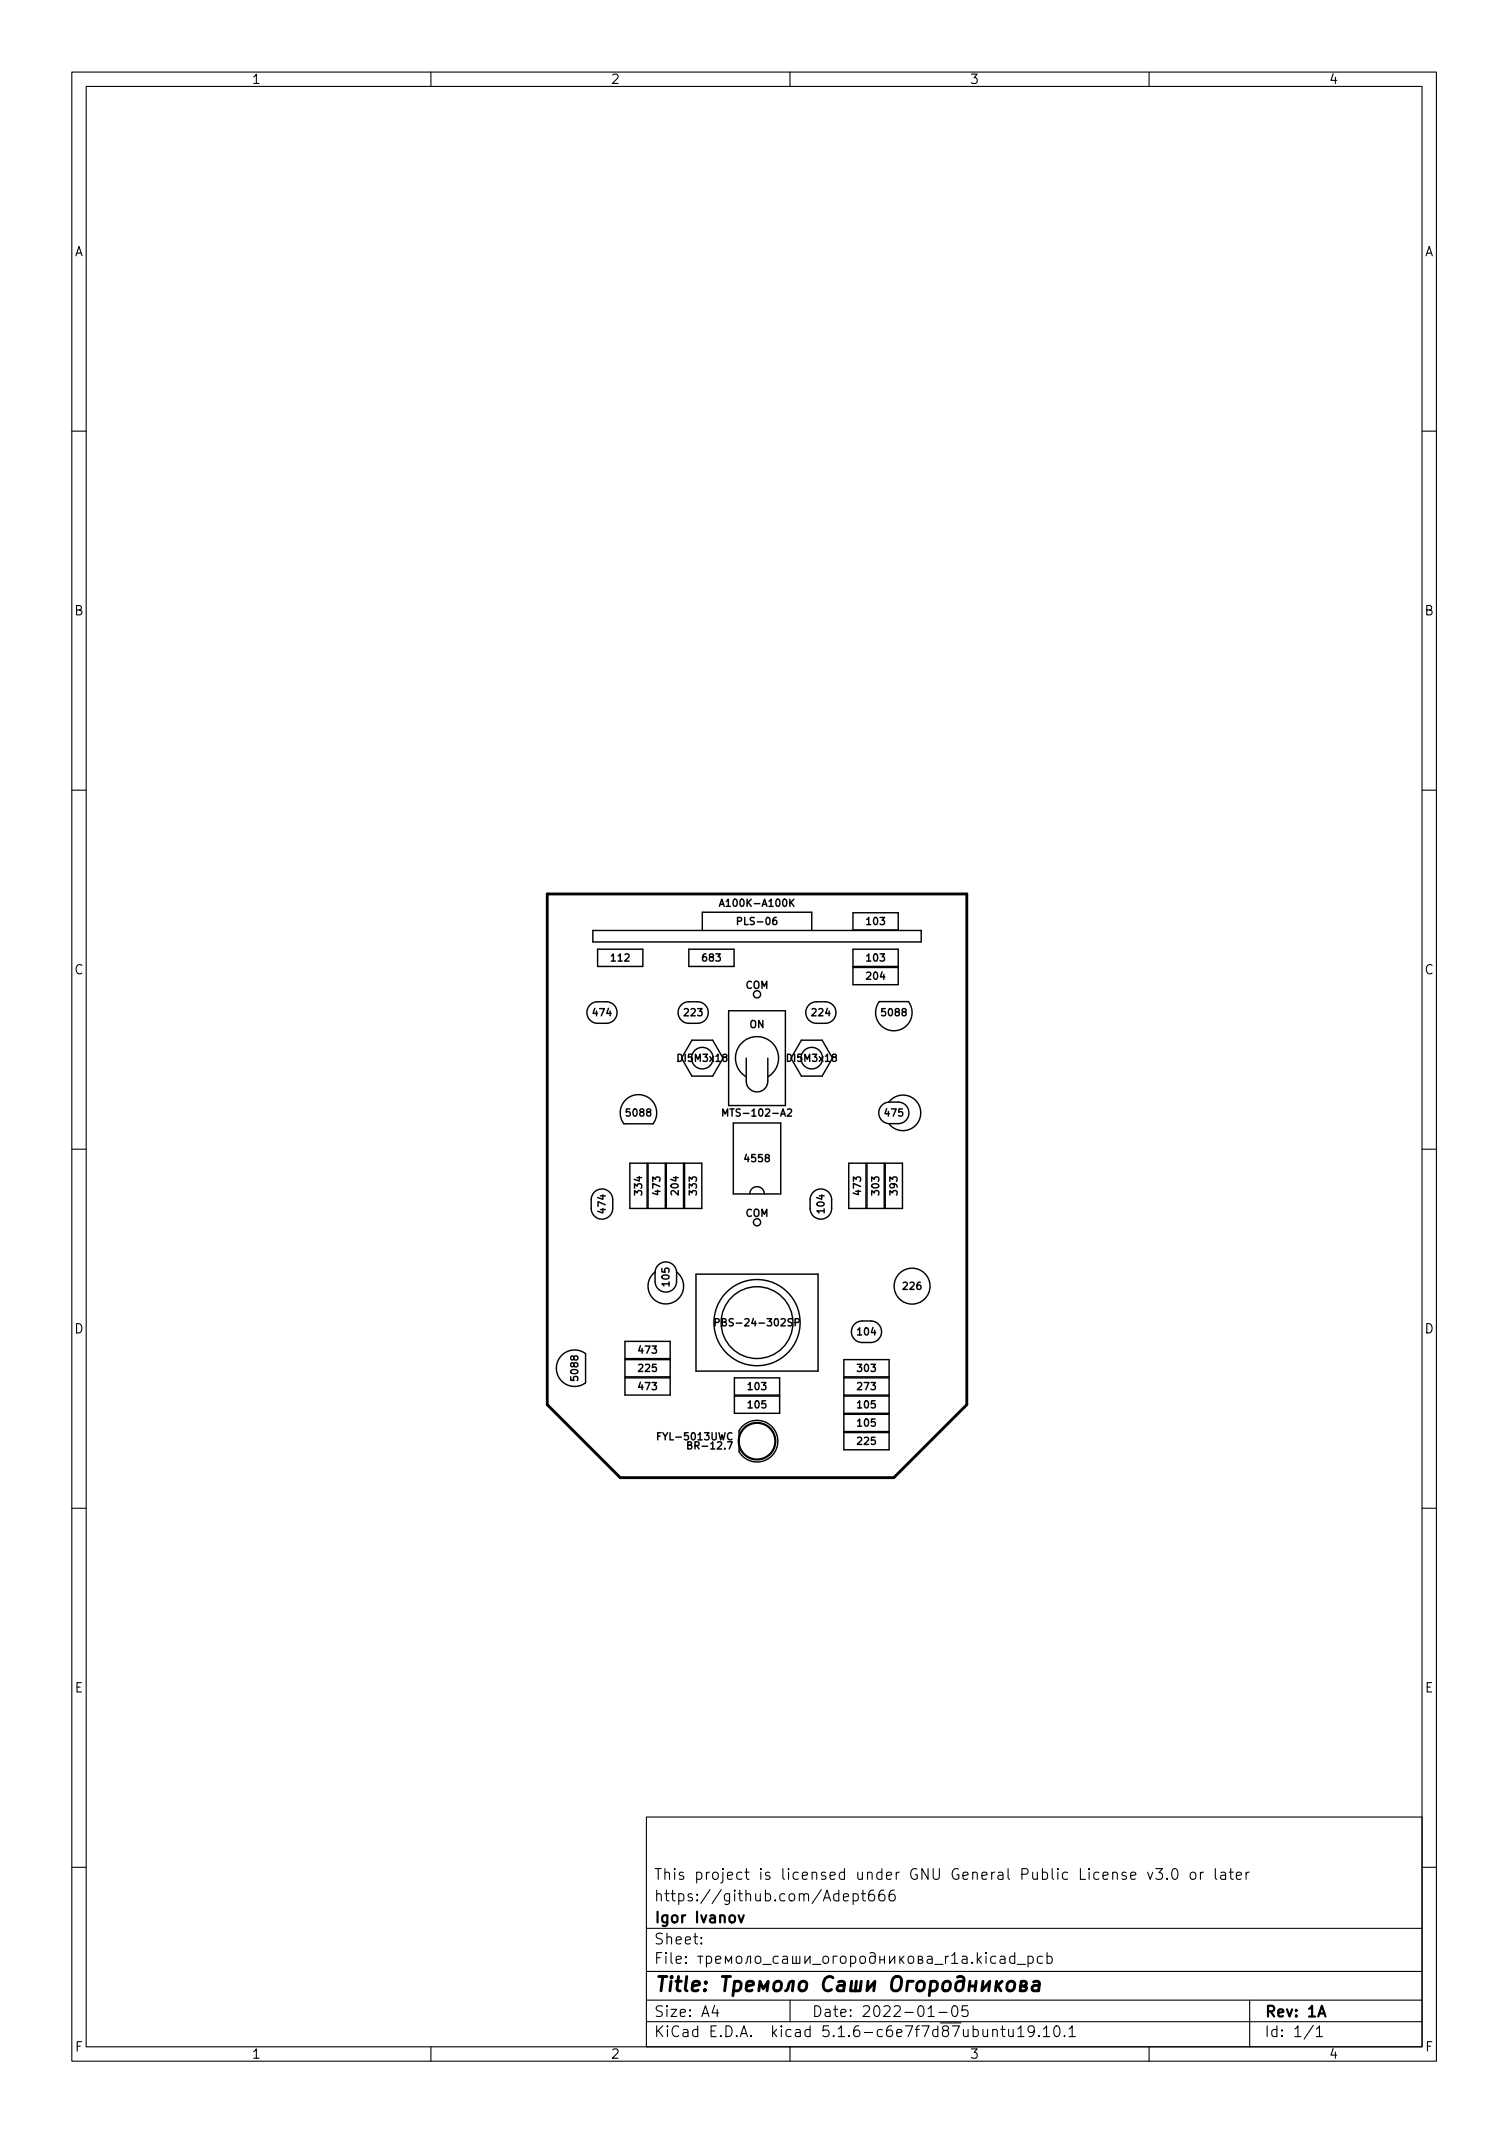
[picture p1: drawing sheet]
<svg xmlns="http://www.w3.org/2000/svg" width="210mm" height="297mm" viewBox="0 0 210 297" stroke-linecap="round" stroke-linejoin="round" font-family="sans-serif">
<defs><g id="words">
<text font-size="2.8" x="91" y="277.3">Title:</text>
<g font-size="2.1">
<text x="91" y="261.8">This project is licensed under GNU General Public License v3.0 or later</text>
<text x="91" y="267.8">Igor Ivanov</text>
<text x="91" y="264.8">https://github.com/Adept666</text>
<text x="91" y="273.5">File: ___r1a.kicad_pcb</text>
<text x="91" y="270.8">Sheet:</text>
<text x="91" y="280.9">Size: A4</text>
<text x="113" y="280.9">Date: 2022-01-05</text>
<text x="176" y="280.9">Rev: 1A</text>
<text x="91" y="283.7">KiCad E.D.A. kicad 5.1.6-c6e7f7d87ubuntu19.10.1</text>
<text x="176" y="283.7">Id: 1/1</text>
</g>
<g font-size="1.8">
<text x="35" y="11.7">1</text>
<text x="85" y="11.7">2</text>
<text x="135" y="11.7">3</text>
<text x="185" y="11.7">4</text>
<text x="10.3" y="35.7">A</text>
<text x="198.4" y="35.7">A</text>
<text x="10.3" y="85.7">B</text>
<text x="198.4" y="85.7">B</text>
<text x="10.3" y="135.7">C</text>
<text x="198.4" y="135.7">C</text>
<text x="10.3" y="185.7">D</text>
<text x="198.4" y="185.7">D</text>
<text x="10.4" y="235.7">E</text>
<text x="198.4" y="235.7">E</text>
<text x="10.4" y="285.7">F</text>
<text x="35" y="286.7">1</text>
<text x="85" y="286.7">2</text>
<text x="135" y="286.7">3</text>
<text x="185" y="286.7">4</text>
<text x="198.5" y="285.7">F</text>
</g>
<g font-size="1.4">
<text x="100.8" y="126.3">A100K-A100K</text>
<text x="103" y="128.8">PLS-06</text>
<text x="120.8" y="128.8">103</text>
<text x="85.2" y="133.9">112</text>
<text x="97.9" y="133.9">683</text>
<text x="103.8" y="137.7">COM</text>
<text x="120.8" y="133.9">103</text>
<text x="120.8" y="136.4">204</text>
<text x="82.7" y="141.5">474</text>
<text x="95.4" y="141.5">223</text>
<text x="104.4" y="143.2">ON</text>
<text x="113.1" y="141.5">224</text>
<text x="122.9" y="141.5">5088</text>
<text x="94.6" y="147.9">DI5M3x18</text>
<text x="109.8" y="147.9">DI5M3x18</text>
<text x="87.4" y="155.5">5088</text>
<text x="101.4" y="155.5">MTS-102-A2</text>
<text x="123.3" y="155.5">475</text>
<text x="103.9" y="161.8">4558</text>
<text x="89.4" y="166.3" transform="rotate(-90 89.4 166.3)">334</text>
<text x="91.9" y="166.3" transform="rotate(-90 91.9 166.3)">473</text>
<text x="94.5" y="166.3" transform="rotate(-90 94.5 166.3)">204</text>
<text x="97" y="166.3" transform="rotate(-90 97 166.3)">333</text>
<text x="119.9" y="166.3" transform="rotate(-90 119.9 166.3)">473</text>
<text x="122.4" y="166.3" transform="rotate(-90 122.4 166.3)">303</text>
<text x="125" y="166.3" transform="rotate(-90 125 166.3)">393</text>
<text x="84.3" y="168.8" transform="rotate(-90 84.3 168.8)">474</text>
<text x="103.8" y="169.4">COM</text>
<text x="114.8" y="168.8" transform="rotate(-90 114.8 168.8)">104</text>
<text x="93.2" y="179" transform="rotate(-90 93.2 179)">105</text>
<text x="125.8" y="179.6">226</text>
<text x="100.6" y="184.7">PBS-24-302SP</text>
<text x="119.5" y="186">104</text>
<text x="89" y="191">225</text>
<text x="89" y="188.5">473</text>
<text x="119.5" y="191">303</text>
<text x="80.5" y="192.1" transform="rotate(-90 80.5 192.1)">5088</text>
<text x="89" y="193.6">473</text>
<text x="104.2" y="196.1">105</text>
<text x="104.2" y="193.6">103</text>
<text x="119.5" y="193.6">273</text>
<text x="119.5" y="196.1">105</text>
<text x="92.7" y="200.6">FYL-5013UWC</text>
<text x="97" y="201.8">BR-12.7</text>
<text x="119.5" y="201.2">225</text>
<text x="119.5" y="198.7">105</text>
</g>
</g></defs>
<g fill="none" stroke="#000" stroke-width=".15">
<path d="M10 10h190v277h-190zM12 12h186v273h-186zM60 10v2M110 10v2M160 10v2M10 60h2M198 60h2M10 110h2M198 110h2M10 160h2M198 160h2M10 210h2"/>
<path d="M198 210h2M90 253h108v32h-108zM10 260h2M90 278.5h108M90 274.5h108M90 268.5h108M97.7 270.6v.1l-.1-.1h.1v.1M97.7 269.8v.1h-.1l.1-.1v.1M99.5 279.2l-.3 1.1h.9M99.9 279.8v1M110 278.5v3M112.1 272.4v1l.7-1v1"/>
<path d="M113.2 273.6h1.1M114.7 272.5a.41 .41 0 0 1 .7 .2v.4a.41 .41 0 0 1-.4 .3 .41 .41 0 0 1-.4-.3v-.4zM116.6 272.4h-.6v1M117.2 272.5a.41 .41 0 0 1 .6 .2v.4a.41 .41 0 0 1-.4 .3 .41 .41 0 0 1-.4-.3v-.4zM117.4 264.2l.8-.1-.1-.3-.4-.1-.3 .2 .1 .7 .2 .1 .4-.1M118.4 272.5l.5-.1 .3 .3v.4l-.2 .2-.1 .1-.5-.1M118.4 272.4v1.5M118.8 263.8l.4-.1 .3 .3v.4l-.1 .2-.2 .1-.4-.1M118.8 263.7v1.5M119.9 272.5a.41 .41 0 0 1 .6 .2v.4a.41 .41 0 0 1-.4 .3 .41 .41 0 0 1-.4-.3v-.4zM119.9 263.7h.6M120.2 263.2v1.3v.1l.3 .1"/>
<path d="M121.2 272l.4-.1 .2 .2 .1 1a.41 .41 0 0 1-.4 .3 .41 .41 0 0 1-.4-.3v-.4l.1-.2 .5-.1 .2 .2M121.7 263.2a.59 .59 0 0 0-.8 .7v.5l.2 .2 .4 .1 .2-.1 .1-.5-.1-.2-.5-.1-.3 .3M122.5 272.9h.7M122.5 272.4v1M123.1 263.2a.59 .59 0 0 0-.7 .7v.5l.1 .2 .4 .1 .3-.1v-.5l-.1-.2-.4-.1-.3 .3M123.2 272.4v1M123.9 272.4v1l.7-1v1M124.5 263.2a.59 .59 0 0 0-.7 .7v.5l.1 .2 .5 .1 .2-.1 .1-.5-.2-.2-.4-.1-.3 .3M125.3 272.4v1M125.4 272.8l.5 .6M125.9 272.4l-.6 .6M126.6 272.5a.41 .41 0 0 1 .6 .2v.4a.41 .41 0 0 1-.4 .3 .41 .41 0 0 1-.4-.3v-.4z"/>
<path d="M127.9 272.9l.5-.1v-.1v-.2l-.5-.1v1h.4l.1-.1 .1-.2-.1-.1-.2-.1M129.2 272.5l.1-.1 .4 .1 .1 .9M129.8 272.8h-.5a.29 .29 0 0 0-.2 .3 .29 .29 0 0 0 .2 .3l.5-.1M130.2 273.6h1.1M131.7 272.4v1M132.1 272.4l-.3 .1-.1 .2M132.5 272.3l.4-.4v1.5M132.5 273.4h.9M132.7 279.5a.36 .36 0 0 1 .3-.2 .36 .36 0 0 1 .3 .3 .77 .77 0 0 1-.4 1.2 .91 .91 0 0 1-.2-1.3zM134 272.5l.2-.1 .4 .1 .1 .9M134.7 272.8h-.5a.29 .29 0 0 0-.3 .3 .29 .29 0 0 0 .3 .3l.5-.1M134.7 279.3h-.7l-.1 .7 .3-.1 .5 .1 .1 .2-.1 .5-.2 .1h-.3l-.3-.1"/>
<path d="M135.4 273.3v.1l-.1-.1h.1v.1M136.1 271.9v1.5M136.2 272.8l.5 .6M136.7 272.4l-.6 .6M137.3 271.9l-.1 .1 .1 .1 .1-.1-.1-.1v.2M137.3 272.4v1M138.7 272.5l-.5-.1-.3 .3v.4l.2 .2 .1 .1 .5-.1M139.3 272.5l.1-.1 .5 .1v.9M139.9 272.8h-.5a.29 .29 0 0 0-.2 .3 .29 .29 0 0 0 .2 .3l.5-.1M141.3 272.5l-.4-.1-.3 .3v.4l.1 .2 .2 .1 .4-.1M141.3 271.9v1.5M141.7 273.6h1.1"/>
<path d="M143.2 272.5l.4-.1 .3 .3v.4l-.2 .2-.1 .1-.4-.1M143.2 272.4v1.5M145.2 272.5l-.5-.1-.3 .3v.4l.2 .2 .1 .1 .5-.1M145.8 272.5l.4-.1 .3 .3v.4l-.1 .2-.2 .1-.4-.1M145.8 271.9v1.5M157.4 261.2l.8-.1-.1-.3-.4-.1-.3 .2 .1 .7 .2 .1 .4-.1M159.8 260.7l.4 1 .3-1M160.9 260.2h1l-.5 .6a.41 .41 0 0 1 .5 .3v.3l-.2 .2-.5 .1-.3-.1M162.5 261.6h.1l-.1 .1-.1-.1h.1v.1M163.3 260.4a.36 .36 0 0 1 .4-.2 .36 .36 0 0 1 .2 .3 .77 .77 0 0 1-.4 1.2 .91 .91 0 0 1-.2-1.3zM165.9 260.8a.41 .41 0 0 1 .6 .2v.4a.41 .41 0 0 1-.4 .3 .41 .41 0 0 1-.4-.3v-.4zM167.2 260.7v1"/>
<path d="M167.6 260.7l-.3 .1-.1 .2M169.2 260.2v1.3l.2 .2M170 260.8l.2-.1 .4 .1 .1 .9M170.7 261.1h-.5a.29 .29 0 0 0-.3 .3 .29 .29 0 0 0 .3 .3l.5-.1M171.2 260.7h.5M171.4 260.2v1.3v.1l.3 .1M172.2 261.2l.7-.1-.1-.3-.4-.1-.2 .2v.7l.2 .1 .4-.1M173.5 260.7v1M173.9 260.7l-.2 .1-.2 .2M174 278.5v6.5M198 260h2M60 285v2"/>
<path d="M90 281.5h108M110 285v2M129.2 280.8h.9M130.7 280.2h1.2M138.2 282.8a.37 .37 0 0 1 .7 0v.8M139.4 282.6h.5M139.6 282.1v1.3l.1 .1 .2 .1M140.4 282.6l.1 .9a.41 .41 0 0 0 .6 0M141.1 282.6v1M141.7 282.5l.5-.4v1.5M141.7 283.6h.9M144 282.8l-.3 .2h-.4l-.1-.2v-.4l.1-.2 .4-.1 .2 .2a.99 .99 0 0 1-.3 1.3h-.3"/>
<path d="M144.7 283.5v.1l-.1-.1h.1v.1M145.3 282.5l.4-.4v1.5M145.3 283.6h.9M146.9 282.2a.36 .36 0 0 1 .6 .2 .77 .77 0 0 1-.4 1.2 1 1 0 0 1-.2-1.4zM148.2 283.5h.1l-.1 .1v-.1v.1M148.9 282.5l.4-.4v1.5M148.9 283.6h.8M160 285v2M182.9 282l-1.3 2M183.3 282.5l.4-.4v1.5M183.3 283.6h.9"/>
</g>
<path d="M102.8 266.7l.4 1 .4-1M183.6 280.8l.5-1.5 .5 1.5" fill="none" stroke="#000" stroke-width=".3"/>
<g fill="none" stroke="#000" stroke-width=".4">
<path d="M76.2 124.5h58.4v71.1l-10.1 10.2h-38.1l-10.2-10.2zM100.6 275.2h1.1M101.1 275.2l-.2 2M102.3 276l.2-.1 .6 .1 .1 .3-.1 .6a.66 .66 0 0 1-1 .2M102.3 275.9l-.2 2M103.9 276.6l1-.2v-.4l-.2-.1-.6 .1-.1 .2-.1 .8 .1 .1 .1 .1 .6-.1M105.7 277.2l.1-1.3 .5 1.1 .7-1.1-.2 1.3M107.9 276.1a.52 .52 0 0 1 .5-.2 .52 .52 0 0 1 .4 .4v.6a.55 .55 0 0 1-.6 .4 .55 .55 0 0 1-.5-.4zM109.4 277.2l.3-.2 .3-1 .5-.1-.2 1.3M111.4 276.1a.52 .52 0 0 1 .5-.2 .52 .52 0 0 1 .5 .4l-.1 .6a.55 .55 0 0 1-.5 .4 .55 .55 0 0 1-.6-.4zM116 275.4a.8 .8 0 0 0-.9-.1 .8 .8 0 0 0-.4 .8 .76 .76 0 0 0 .1 .9 .76 .76 0 0 0 .9 .1h.1M116.8 276l.2-.1 .5 .1 .1 .2-.1 1"/>
<path d="M117.6 276.4l-.7 .1a.4 .4 0 0 0-.3 .3 .4 .4 0 0 0 .2 .4l.7-.1M118.6 275.9l-.2 1.3h1.4l.1-1.3M119.3 275.9l-.2 1.3M120.9 275.9l-.2 1.3 1.1-1.3-.1 1.3M124.4 275.5a.69 .69 0 0 1 1.1 0 1.66 1.66 0 0 1-.4 1.6l-.2 .1-.6-.1a1.5 1.5 0 0 1 .1-1.6zM127.2 275.9h-.8l-.2 1.3M127.8 276.1a.52 .52 0 0 1 .5-.2 .52 .52 0 0 1 .4 .4v.6a.55 .55 0 0 1-.6 .4 .55 .55 0 0 1-.5-.4zM129.6 276l.2-.1 .6 .1 .1 .3v.6a.66 .66 0 0 1-1 .2M129.6 275.9l-.2 2M131.4 276.1a.52 .52 0 0 1 .5-.2 .52 .52 0 0 1 .5 .4l-.1 .6a.55 .55 0 0 1-.5 .4 .55 .55 0 0 1-.6-.4zM133.3 275.3l.6-.1 .3 .2v.2l-.1 1.3a.55 .55 0 0 1-.5 .4 .55 .55 0 0 1-.6-.4l.1-.6a.64 .64 0 0 1 1.1-.2M135 276.6h.8"/>
<path d="M135.1 275.9l-.2 1.3M135.9 275.9l-.1 1.3M136.9 275.9l-.2 1.3 1.1-1.3-.1 1.3M138.8 275.9l-.2 1.3M138.9 276.5l.5 .7M139.5 275.9l-.8 .8M140.4 276.1a.52 .52 0 0 1 .5-.2 .52 .52 0 0 1 .4 .4l-.1 .6a.55 .55 0 0 1-.5 .4 .55 .55 0 0 1-.5-.4zM142.1 276.6l.7-.1 .1-.3v-.2l-.2-.1h-.5l-.2 1.3h.6l.2-.1 .1-.2v-.2l-.3-.1M143.9 276l.2-.1 .6 .1v.2l-.1 1M144.7 276.4l-.7 .1a.4 .4 0 0 0-.3 .3 .4 .4 0 0 0 .2 .4l.7-.1"/>
</g>
<g fill="none" stroke="#000" stroke-width=".2">
<path d="M82.2 139.9l.8-.4h1.4a1.5 1.5 0 0 1 1.5 1.5 1.5 1.5 0 0 1-1.5 1.5h-1.2a1.5 1.5 0 0 1-1.4-.9 1.5 1.5 0 0 1 .4-1.7zM82.5 129.6h45.8v1.6h-45.8zM83.2 132.2h6.3v2.4h-6.3zM94.9 139.9l.8-.4h1.4a1.5 1.5 0 0 1 1.5 1.5 1.5 1.5 0 0 1-1.5 1.5h-1.2a1.5 1.5 0 0 1-1.4-.9 1.5 1.5 0 0 1 .4-1.7zM95.9 132.2h6.3v2.4h-6.3zM97.8 129.6v-2.6h15.2v2.6M100.2 126.2l.3-1 .3 1M100.3 125.9h.4M110.1 125.6l.5 .6M110.6 125.2l-.6 .6M112.6 139.9l.8-.4h1.5a1.5 1.5 0 0 1 1.5 1.5 1.5 1.5 0 0 1-1.5 1.5h-1.2a1.5 1.5 0 0 1-1.4-.9 1.5 1.5 0 0 1 .3-1.7zM118.8 132.2h6.3v2.4h-6.3z"/>
<path d="M118.8 127.1h6.3v2.4h-6.3zM118.8 134.7h6.3v2.4h-6.3zM122.4 139.5h4.1a2.54 2.54 0 0 1-.3 3.4 2.54 2.54 0 0 1-3.4 0 2.54 2.54 0 0 1-.4-3.4zM87.2 153.1a2.54 2.54 0 0 1 3.4 0 2.54 2.54 0 0 1 .3 3.4h-4a2.54 2.54 0 0 1 .3-3.4zM96.3 144.9h2.9l1.5 2.5-1.5 2.5h-2.9l-1.4-2.5zM100.6 155.4v-1l.4 .7 .3-.7v1M101.5 140.8h7.9v13.2h-7.9zM102.1 156.4h6.6v9.9h-6.6zM103.9 147.4v3.2a1.5 1.5 0 0 0 1.5 1.5 1.5 1.5 0 0 0 1.5-1.5v-3.2M103.9 150a3 3 0 0 1-.8-4.6 3 3 0 0 1 4.6 0 3 3 0 0 1-.8 4.6M109.6 154.5l.4-.1 .2 .3-.6 .7h.6M111.6 144.9h2.9l1.4 2.5-1.4 2.5h-2.9l-1.5-2.5z"/>
<path d="M122.8 153.9l.8-.4h1.5a1.5 1.5 0 0 1 1.5 1.5 1.5 1.5 0 0 1-1.5 1.5h-1.2a1.5 1.5 0 0 1-1.4-.9 1.5 1.5 0 0 1 .3-1.7zM123.8 153.5a2.48 2.48 0 0 1 3.6-.4 2.48 2.48 0 0 1 0 3.7 2.48 2.48 0 0 1-3.6-.3M82.8 166a1.5 1.5 0 0 1 1.6-.3 1.5 1.5 0 0 1 .9 1.4v1.2a1.5 1.5 0 0 1-1.5 1.5 1.5 1.5 0 0 1-1.5-1.5v-1.5zM87.7 162h2.4v6.3h-2.4zM90.2 162h2.4v6.3h-2.4zM91.2 177.1a2.48 2.48 0 0 0-.3 3.7 2.48 2.48 0 0 0 3.6 0 2.48 2.48 0 0 0-.3-3.7M91.6 176.2a1.5 1.5 0 0 1 1.7-.3 1.5 1.5 0 0 1 .9 1.3v1.2a1.5 1.5 0 0 1-1.5 1.5 1.5 1.5 0 0 1-1.5-1.5v-1.4zM92.8 162h2.4v6.3h-2.4zM95.3 162h2.4v6.3h-2.4zM96.9 177.4h17v13.5h-17zM104.4 166.3a1.02 1.02 0 0 1 1-1 1.02 1.02 0 0 1 1 1M113.2 166a1.5 1.5 0 0 1 1.7-.3 1.5 1.5 0 0 1 .9 1.4v1.2a1.5 1.5 0 0 1-1.5 1.5 1.5 1.5 0 0 1-1.5-1.5v-1.5z"/>
<path d="M118.2 162h2.4v6.3h-2.4zM120.7 162h2.4v6.3h-2.4zM123.3 162h2.4v6.3h-2.4zM78.3 188.7a2.54 2.54 0 0 1 3.2-.2v4.1a2.54 2.54 0 0 1-3.4-.4 2.54 2.54 0 0 1 .2-3.5zM87 191.9h6.3v2.4h-6.3zM87 186.8h6.3v2.4h-6.3zM87 189.3h6.3v2.4h-6.3zM91.6 200h.3M92.1 199.5h-.5v1M92.3 199.5l.3 .5 .4-.5M99.6 184.2l.5-.1v-.1v-.3l-.5-.1v1M102.3 191.9h6.3v2.4h-6.3z"/>
<path d="M102.3 194.4h6.3v2.4h-6.3zM103.3 198.7a2.9 2.9 0 0 1 4.3 .1 2.9 2.9 0 0 1-.5 4.3 2.9 2.9 0 0 1-4.2-.9v-3zM110.7 184.2l.5-.1 .1-.1-.1-.3-.5-.1v1M117.5 189.3h6.3v2.4h-6.3zM117.5 191.9h6.3v2.4h-6.3zM117.5 194.4h6.3v2.4h-6.3zM117.5 197h6.3v2.4h-6.3zM117.5 199.5h6.3v2.4h-6.3zM119 184.4l.8-.4h1.4a1.5 1.5 0 0 1 1.6 1.5 1.5 1.5 0 0 1-1.6 1.5h-1.1a1.5 1.5 0 0 1-1.4-1 1.5 1.5 0 0 1 .3-1.6zM95.8 201.3l.4-.1 .1-.1-.1-.2-.4-.1v1h.4l.1-.1v-.2l-.2-.2"/>
<circle cx="105.4" cy="138.5" r=".5"/>
<circle cx="97.8" cy="147.4" r="1.5"/>
<circle cx="113" cy="147.4" r="1.5"/>
<circle cx="105.4" cy="170.2" r=".5"/>
<circle cx="127" cy="179.1" r="2.5"/>
<circle cx="105.4" cy="184.2" r="6"/>
<circle cx="105.4" cy="184.2" r="5"/>
<circle cx="105.4" cy="200.7" r="2.5"/>
<circle cx="105.4" cy="200.7" r="2.6"/>
</g>
<use href="#words"/>
</svg>
